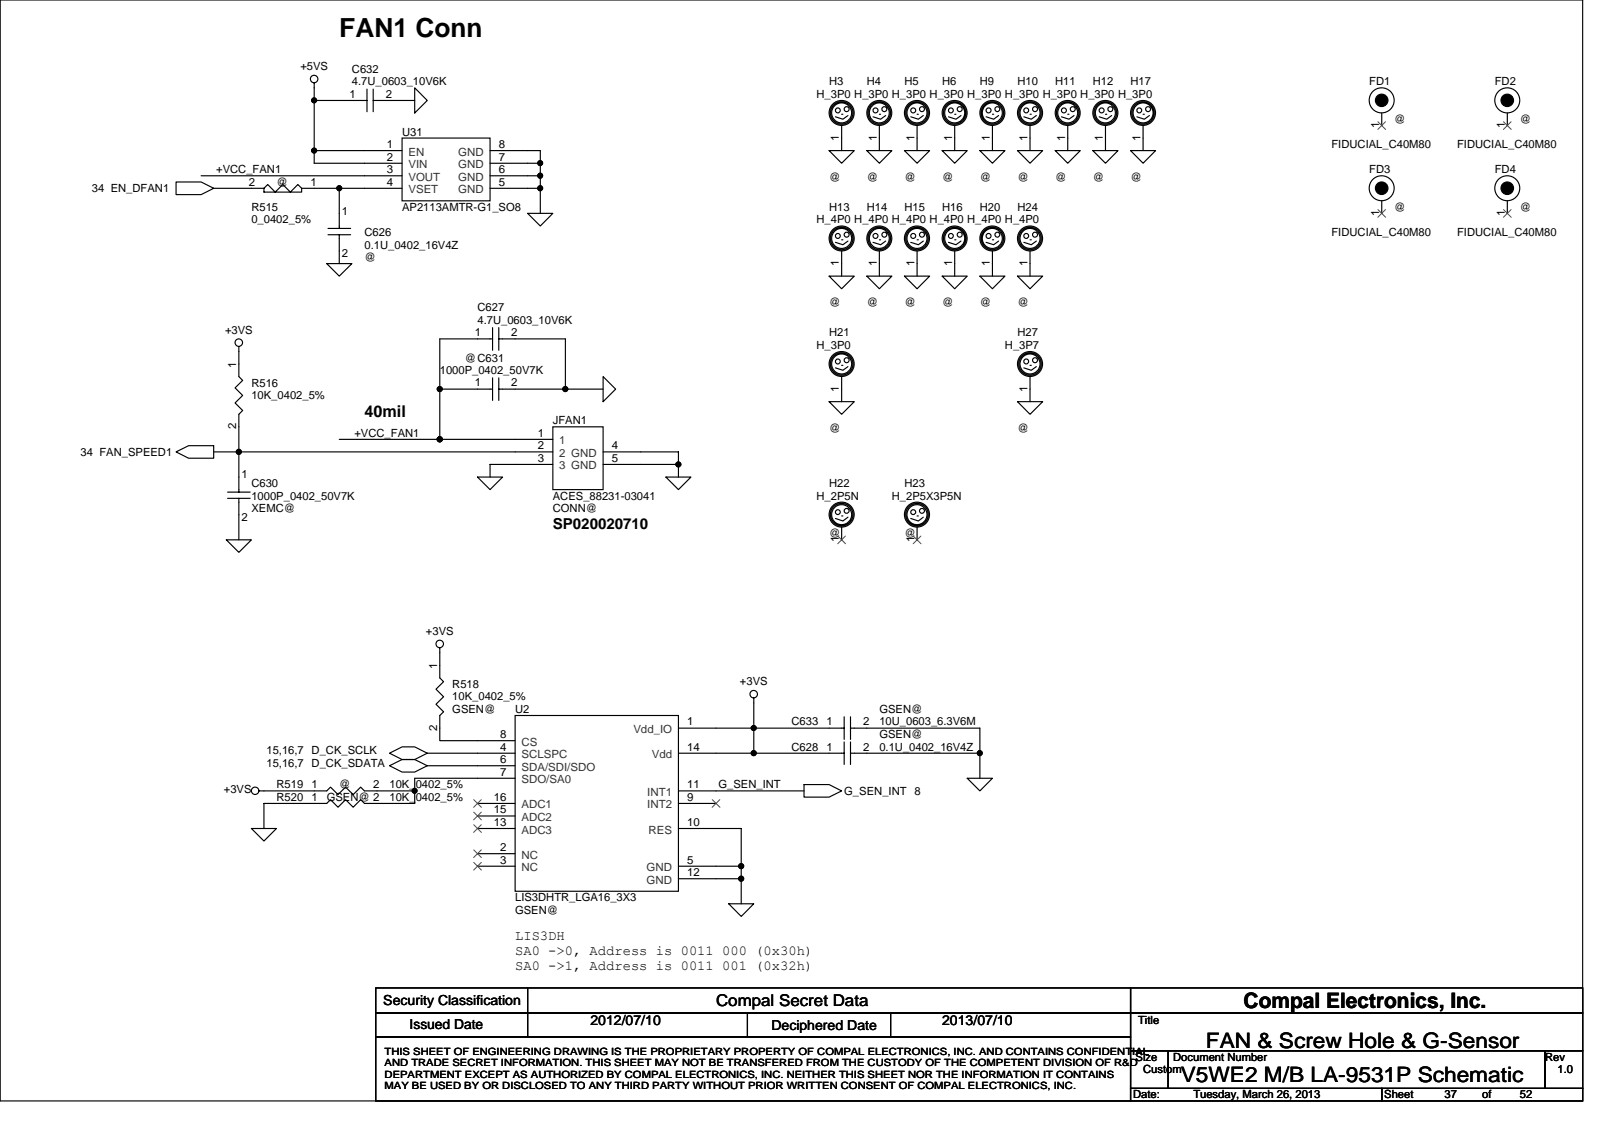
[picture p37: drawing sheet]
<svg xmlns="http://www.w3.org/2000/svg" width="297mm" height="210mm" viewBox="0 0 297 210" stroke-linecap="round" stroke-linejoin="round" font-family="sans-serif">
<defs><g id="words">
<text font-size="4.8" x="62.4" y="6.8">FAN1 Conn</text>
<g font-size="3.9">
<text x="228.9" y="185.5">Compal Electronics, Inc.</text>
<text x="221.9" y="193">FAN &amp; Screw Hole &amp; G-Sensor</text>
<text x="217.3" y="199.3">V5WE2 M/B LA-9531P Schematic</text>
</g>
<g font-size="3">
<text x="67.1" y="76.7">40mil</text>
<text x="131.8" y="185.3">Compal Secret Data</text>
</g>
<text font-size="2.8" x="101.7" y="97.3">SP020020710</text>
<g font-size="2.5">
<text x="94.8" y="173.1">LIS3DH</text>
<text x="94.8" y="175.8">SA0 -&gt;0, Address is 0011 000 (0x30h)</text>
<text x="94.8" y="178.5">SA0 -&gt;1, Address is 0011 001 (0x32h)</text>
<text x="70.5" y="185.1">Security Classification</text>
<text x="75.4" y="189.5">Issued Date</text>
<text x="108.7" y="188.8">2012/07/10</text>
<text x="142" y="189.7">Deciphered Date</text>
<text x="173.4" y="188.8">2013/07/10</text>
</g>
<g font-size="2.1">
<text x="55.3" y="12.9">+5VS</text>
<text x="64.8" y="13.4">C632</text>
<text x="64.8" y="15.7">4.7U_0603_10V6K</text>
<text x="152.6" y="15.7">H3</text>
<text x="159.5" y="15.7">H4</text>
<text x="166.5" y="15.7">H5</text>
<text x="173.4" y="15.7">H6</text>
<text x="180.3" y="15.7">H9</text>
<text x="187.3" y="15.7">H10</text>
<text x="194.2" y="15.7">H11</text>
<text x="201.1" y="15.7">H12</text>
<text x="208.1" y="15.7">H17</text>
<text x="252" y="15.7">FD1</text>
<text x="275.1" y="15.7">FD2</text>
<text x="64.3" y="18">1</text>
<text x="71" y="18">2</text>
<text x="150.3" y="18">H_3P0 H_3P0 H_3P0 H_3P0 H_3P0 H_3P0 H_3P0 H_3P0 H_3P0</text>
<text x="253.8" y="23.6" transform="rotate(-90 253.8 23.6)">1</text>
<text x="256.6" y="22.6">@</text>
<text x="276.9" y="23.6" transform="rotate(-90 276.9 23.6)">1</text>
<text x="279.7" y="22.6">@</text>
<text x="71.2" y="27.2">1</text>
<text x="71.2" y="29.6">2</text>
<text x="74" y="25">U31</text>
<text x="91.8" y="27.2">8</text>
<text x="91.8" y="29.6">7</text>
<text x="154.4" y="25.9" transform="rotate(-90 154.4 25.9)">1</text>
<text x="161.4" y="25.9" transform="rotate(-90 161.4 25.9)">1</text>
<text x="168.3" y="25.9" transform="rotate(-90 168.3 25.9)">1</text>
<text x="175.2" y="25.9" transform="rotate(-90 175.2 25.9)">1</text>
<text x="182.2" y="25.9" transform="rotate(-90 182.2 25.9)">1</text>
<text x="189.1" y="25.9" transform="rotate(-90 189.1 25.9)">1</text>
<text x="196" y="25.9" transform="rotate(-90 196 25.9)">1</text>
<text x="203" y="25.9" transform="rotate(-90 203 25.9)">1</text>
<text x="209.9" y="25.9" transform="rotate(-90 209.9 25.9)">1</text>
<text x="245" y="27.3">FIDUCIAL_C40M80</text>
<text x="268.2" y="27.3">FIDUCIAL_C40M80</text>
<text x="16.9" y="35.3">34 EN_DFAN1</text>
<text x="39.8" y="31.9">+VCC_FAN1</text>
<text x="45.8" y="34.2">2</text>
<text x="50.9" y="34.2">@</text>
<text x="57.1" y="34.2">1</text>
<text x="71.2" y="31.9">3</text>
<text x="71.2" y="34.2">4</text>
<text x="91.8" y="31.9">6</text>
<text x="91.8" y="34.2">5</text>
<text x="152.6" y="33.3">@</text>
<text x="159.5" y="33.3">@</text>
<text x="166.5" y="33.3">@</text>
<text x="173.4" y="33.3">@</text>
<text x="180.3" y="33.3">@</text>
<text x="187.3" y="33.3">@</text>
<text x="194.2" y="33.3">@</text>
<text x="201.1" y="33.3">@</text>
<text x="208.1" y="33.3">@</text>
<text x="252" y="31.9">FD3</text>
<text x="275.1" y="31.9">FD4</text>
<text x="46.3" y="38.8">R515</text>
<text x="46.3" y="41.1">0_0402_5%</text>
<text x="62.9" y="39.5">1</text>
<text x="74" y="38.8">AP2113AMTR-G1_SO8</text>
<text x="150.3" y="41.1">H_4P0 H_4P0 H_4P0 H_4P0 H_4P0 H_4P0</text>
<text x="152.6" y="38.8">H13</text>
<text x="159.5" y="38.8">H14</text>
<text x="166.5" y="38.8">H15</text>
<text x="173.4" y="38.8">H16</text>
<text x="180.3" y="38.8">H20</text>
<text x="187.3" y="38.8">H24</text>
<text x="253.8" y="39.8" transform="rotate(-90 253.8 39.8)">1</text>
<text x="256.6" y="38.8">@</text>
<text x="276.9" y="39.8" transform="rotate(-90 276.9 39.8)">1</text>
<text x="279.7" y="38.8">@</text>
<text x="62.9" y="47.4">2</text>
<text x="67.1" y="43.5">C626</text>
<text x="67.1" y="45.8">0.1U_0402_16V4Z</text>
<text x="245" y="43.5">FIDUCIAL_C40M80</text>
<text x="268.2" y="43.5">FIDUCIAL_C40M80</text>
<text x="67.1" y="48.1">@</text>
<text x="154.4" y="49" transform="rotate(-90 154.4 49)">1</text>
<text x="161.4" y="49" transform="rotate(-90 161.4 49)">1</text>
<text x="168.3" y="49" transform="rotate(-90 168.3 49)">1</text>
<text x="175.2" y="49" transform="rotate(-90 175.2 49)">1</text>
<text x="182.2" y="49" transform="rotate(-90 182.2 49)">1</text>
<text x="189.1" y="49" transform="rotate(-90 189.1 49)">1</text>
<text x="87.9" y="57.3">C627</text>
<text x="87.9" y="59.6">4.7U_0603_10V6K</text>
<text x="152.6" y="56.4">@</text>
<text x="159.5" y="56.4">@</text>
<text x="166.5" y="56.4">@</text>
<text x="173.4" y="56.4">@</text>
<text x="180.3" y="56.4">@</text>
<text x="187.3" y="56.4">@</text>
<text x="41.4" y="61.5">+3VS</text>
<text x="87.4" y="61.9">1</text>
<text x="94.1" y="61.9">2</text>
<text x="150.3" y="64.2">H_3P0</text>
<text x="152.6" y="61.9">H21</text>
<text x="185" y="64.2">H_3P7</text>
<text x="187.3" y="61.9">H27</text>
<text x="43.5" y="67.7" transform="rotate(-90 43.5 67.7)">1</text>
<text x="46.3" y="71.2">R516</text>
<text x="80.9" y="68.9">1000P_0402_50V7K</text>
<text x="85.6" y="66.6">@C631</text>
<text x="87.4" y="71.2">1</text>
<text x="94.1" y="71.2">2</text>
<text x="46.3" y="73.5">10K_0402_5%</text>
<text x="154.4" y="72.1" transform="rotate(-90 154.4 72.1)">1</text>
<text x="189.1" y="72.1" transform="rotate(-90 189.1 72.1)">1</text>
<text x="14.8" y="83.9">34 FAN_SPEED1</text>
<text x="43.5" y="79.1" transform="rotate(-90 43.5 79.1)">2</text>
<text x="65.2" y="80.4">+VCC_FAN1</text>
<text x="99" y="80.4">1</text>
<text x="99" y="82.7">2</text>
<text x="101.7" y="78.1">JFAN1</text>
<text x="112.6" y="82.7">4</text>
<text x="152.6" y="79.5">@</text>
<text x="187.3" y="79.5">@</text>
<text x="44.4" y="88.1">1</text>
<text x="46.3" y="89.7">C630</text>
<text x="99" y="85">3</text>
<text x="112.6" y="85">5</text>
<text x="152.6" y="89.7">H22</text>
<text x="166.5" y="89.7">H23</text>
<text x="44.4" y="95.9">2</text>
<text x="46.3" y="92">1000P_0402_50V7K</text>
<text x="46.3" y="94.3">XEMC@</text>
<text x="101.7" y="92">ACES_88231-03041</text>
<text x="101.7" y="94.3">CONN@</text>
<text x="150.3" y="92">H_2P5N</text>
<text x="164.1" y="92">H_2P5X3P5N</text>
<text x="152.6" y="98.9">@</text>
<text x="154.4" y="99.8" transform="rotate(-90 154.4 99.8)">1</text>
<text x="166.5" y="98.9">@</text>
<text x="168.3" y="99.8" transform="rotate(-90 168.3 99.8)">1</text>
<text x="78.4" y="116.9">+3VS</text>
<text x="80.5" y="123.2" transform="rotate(-90 80.5 123.2)">1</text>
<text x="83.2" y="126.7">R518</text>
<text x="83.2" y="129">10K_0402_5%</text>
<text x="83.2" y="131.3">GSEN@</text>
<text x="94.8" y="131.3">U2</text>
<text x="136.2" y="126.2">+3VS</text>
<text x="161.8" y="131.3">GSEN@</text>
<text x="80.5" y="134.5" transform="rotate(-90 80.5 134.5)">2</text>
<text x="92" y="135.9">8</text>
<text x="126.5" y="133.6">1</text>
<text x="145.7" y="133.6">C633</text>
<text x="152.1" y="133.6">1</text>
<text x="158.8" y="133.6">2</text>
<text x="161.8" y="133.6">10U_0603_6.3V6M</text>
<text x="161.8" y="135.9">GSEN@</text>
<text x="49" y="138.9">15,16,7 D_CK_SCLK</text>
<text x="49" y="141.2">15,16,7 D_CK_SDATA</text>
<text x="92" y="140.5">6</text>
<text x="92" y="142.8">7</text>
<text x="92" y="138.2">4</text>
<text x="126.5" y="138.2">14</text>
<text x="145.7" y="138.2">C628</text>
<text x="152.1" y="138.2">1</text>
<text x="158.8" y="138.2">2</text>
<text x="161.8" y="138.2">0.1U_0402_16V4Z</text>
<text x="41.2" y="146.1">+3VS</text>
<text x="50.9" y="147.5">R520</text>
<text x="50.9" y="145.1">R519</text>
<text x="57.4" y="147.4">1</text>
<text x="57.4" y="145.1">1</text>
<text x="60.1" y="147.5">GSEN@ 2</text>
<text x="62.4" y="145.1">@</text>
<text x="68.7" y="145.1">2</text>
<text x="71.7" y="147.5">10K_0402_5%</text>
<text x="71.7" y="145.1">10K_0402_5%</text>
<text x="90.9" y="149.8">15</text>
<text x="90.9" y="147.4">16</text>
<text x="126.5" y="145.1">11</text>
<text x="126.5" y="147.4">9</text>
<text x="132.2" y="145.2">G_SEN_INT</text>
<text x="155.4" y="146.3">G_SEN_INT 8</text>
<text x="90.9" y="152.1">13</text>
<text x="126.5" y="152.1">10</text>
<text x="92" y="156.7">2</text>
<text x="92" y="159">3</text>
<text x="126.5" y="161.3">12</text>
<text x="126.5" y="159">5</text>
<text x="94.8" y="165.9">LIS3DHTR_LGA16_3X3</text>
<text x="94.8" y="168.3">GSEN@</text>
<text x="209.5" y="188.6">Title</text>
<text x="209" y="195.3">Size</text>
<text x="210.4" y="197.6">Custom</text>
<text x="215.9" y="195.3">Document Number</text>
<text x="284.3" y="195.3">Rev</text>
<text x="286.7" y="197.6">1.0</text>
<text x="208.5" y="202.2">Date:</text>
<text x="219.6" y="202.2">Tuesday, March 26, 2013</text>
<text x="254.8" y="202.2">Sheet</text>
<text x="265.9" y="202.2">37</text>
<text x="272.8" y="202.2">of</text>
<text x="279.7" y="202.2">52</text>
</g>
<g font-size="2.1" fill="#333">
<text x="75.2" y="28.7">EN</text>
<text x="84.3" y="28.7">GND</text>
<text x="75.2" y="31">VIN</text>
<text x="75.2" y="33.3">VOUT</text>
<text x="75.2" y="35.6">VSET</text>
<text x="84.3" y="31">GND</text>
<text x="84.3" y="33.3">GND</text>
<text x="84.3" y="35.6">GND</text>
<text x="102.9" y="81.8">1</text>
<text x="102.9" y="84.1">2 GND</text>
<text x="102.9" y="86.4">3 GND</text>
<text x="96" y="137.3">CS</text>
<text x="116.6" y="135">Vdd_IO</text>
<text x="96" y="141.9">SDA/SDI/SDO</text>
<text x="96" y="139.6">SCLSPC</text>
<text x="120" y="139.6">Vdd</text>
<text x="96" y="144.2">SDO/SA0</text>
<text x="96" y="148.9">ADC1</text>
<text x="119.1" y="146.6">INT1</text>
<text x="119.1" y="148.9">INT2</text>
<text x="96" y="153.5">ADC3</text>
<text x="96" y="151.2">ADC2</text>
<text x="119.4" y="153.5">RES</text>
<text x="96" y="158.1">NC</text>
<text x="96" y="160.4">NC</text>
<text x="119" y="160.4">GND</text>
<text x="119" y="162.7">GND</text>
</g>
<g font-size="1.8">
<text x="70.8" y="194.2">THIS SHEET OF ENGINEERING DRAWING IS THE PROPRIETARY PROPERTY OF COMPAL ELECTRONICS, INC. AND CONTAINS CONFIDENTIAL</text>
<text x="70.8" y="196.3">AND TRADE SECRET INFORMATION. THIS SHEET MAY NOT BE TRANSFERED FROM THE CUSTODY OF THE COMPETENT DIVISION OF R&amp;D</text>
<text x="70.8" y="198.4">DEPARTMENT EXCEPT AS AUTHORIZED BY COMPAL ELECTRONICS, INC. NEITHER THIS SHEET NOR THE INFORMATION IT CONTAINS</text>
<text x="70.8" y="200.5">MAY BE USED BY OR DISCLOSED TO ANY THIRD PARTY WITHOUT PRIOR WRITTEN CONSENT OF COMPAL ELECTRONICS, INC.</text>
</g>
</g></defs>
<g fill="none" stroke="#000" stroke-width=".21">
<path d="M0 0h291.3v202.7h-291.3zM57.8 15.3v14.8h16.2M67.5 18.5h-9.7M67.5 16.4v4.2M68.7 18.5h7.6M68.7 16.4v4.2M76.3 16.2l2.3 2.3-2.3 2.3zM32.4 33.5h4.6l2.3 1.2-2.3 1.1h-4.6zM37 32.4h37M39.3 34.7h9.3M48.6 34.7l.7-.7 1.3 1.4 1.4-1.4 1.4 1.4 1.4-1.4 .7 .7M48.6 34.7v.7h6.9v-.7"/>
<path d="M55.5 34.7h18.5M57.8 27.7h16.2M62.4 34.7v7.4M74 25.4h16.2v11.6h-16.2zM90.2 30.1h9.2M90.2 27.7h9.2v11.6M97.1 39.3h4.6l-2.3 2.3zM99.4 34.7h-9.2M99.4 32.4h-9.2M152.6 27.7h4.6l-2.3 2.4zM154.9 21h.2M154.9 23.1v4.6"/>
<path d="M156.1 21.3l-1 .6-1.3-.4M159.5 27.7h4.6l-2.3 2.4zM161.8 21h.3M161.8 23.1v4.6M163 21.3l-.9 .6-1.4-.4M166.5 27.7h4.6l-2.3 2.4zM168.8 21h.2M168.8 23.1v4.6M169.9 21.3l-.9 .6-1.4-.4M173.4 27.7h4.6l-2.3 2.4zM175.7 23.1v4.6M175.7 21h.2"/>
<path d="M176.9 21.3l-1 .6-1.3-.4M180.3 27.7h4.7l-2.4 2.4zM182.6 23.1v4.6M182.6 21h.3M183.8 21.3l-.9 .6-1.4-.4M187.3 27.7h4.6l-2.3 2.4zM189.6 21h.2M189.6 23.1v4.6M190.7 21.3l-.9 .6-1.4-.4M194.2 27.7h4.6l-2.3 2.4zM196.5 23.1v4.6M196.5 21h.2"/>
<path d="M197.7 21.3l-1 .6-1.4-.4M201.1 27.7h4.7l-2.3 2.4zM203.5 21h.2M203.5 23.1v4.6M204.6 21.3l-.9 .6-1.4-.4M208.1 27.7h4.6l-2.3 2.4zM210.4 21h.2M210.4 23.1v4.6M211.5 21.3l-.9 .6-1.4-.4M254.3 20.8v2.3M254.3 37v2.3M277.4 20.8v2.3"/>
<path d="M277.4 37v2.3M60.1 48.5h4.7l-2.4 2.3zM60.4 43.2h4.1M60.4 42.1h4.1M62.4 43.2v5.3M152.6 50.8h4.6l-2.3 2.4zM154.9 44.2h.2M154.9 46.2v4.6M156.1 44.4l-1 .7-1.3-.5M159.5 50.8h4.6l-2.3 2.4zM161.8 44.2h.3M161.8 46.2v4.6"/>
<path d="M163 44.4l-.9 .7-1.4-.5M166.5 50.8h4.6l-2.3 2.4zM168.8 44.2h.2M168.8 46.2v4.6M169.9 44.4l-.9 .7-1.4-.5M173.4 50.8h4.6l-2.3 2.4zM175.7 46.2v4.6M175.7 44.2h.2M176.9 44.4l-1 .7-1.3-.5M180.3 50.8h4.7l-2.4 2.4zM182.6 46.2v4.6M182.6 44.2h.3"/>
<path d="M183.8 44.4l-.9 .7-1.4-.5M187.3 50.8h4.6l-2.3 2.4zM189.6 44.2h.2M189.6 46.2v4.6M190.7 44.4l-.9 .7-1.4-.5M44 63.8v5.5l.7 .7-1.4 1.4 1.4 1.4-1.4 1.4 1.4 1.4-.7 .7v14.3M80.9 71.6v9.3M90.7 62.4h-9.8v9.2h9.8M90.7 60.3v4.2M90.7 69.6v4.1M91.8 62.4h12.3v9.2M91.8 60.3v4.2"/>
<path d="M91.8 69.6v4.1M101.7 78.6h9.3v11.5h-9.3zM111 69.3l2.3 2.3-2.3 2.4zM111 71.6h-19.2M152.6 74h4.6l-2.3 2.3zM154.9 67.3h.2M154.9 69.3v4.7M156.1 67.5l-1 .7-1.3-.5M187.3 74h4.6l-2.3 2.3zM189.6 67.3h.2M189.6 69.3v4.7M190.7 67.5l-.9 .7-1.4-.5"/>
<path d="M32.4 83.2l2.3-1.1h4.6v2.3h-4.6zM39.3 83.2h62.4M41.7 99.4h4.6l-2.3 2.3zM41.9 91.8h4.1M41.9 90.6h4.1M44 91.8v7.6M62.4 80.9h39.3M87.9 87.8h4.6l-2.3 2.3zM101.7 85.5h-11.5v2.3M111 83.2h13.9v2.3h-13.9M122.6 87.8h4.6l-2.3 2.3zM124.9 85.5v2.3"/>
<path d="M154.9 95h.2M154.9 97.1v2.3M156.1 95.2l-1 .7-1.3-.4M168.8 95h.2M168.8 97.1v2.3M169.9 95.2l-.9 .7-1.4-.4M80.9 119.3v5.5l.7 .7-1.4 1.4 1.4 1.4-1.4 1.4 1.4 1.4-.7 .6v4.7h13.9M71.7 138.7l2.3-1.2h2.3l2.3 1.2-2.3 1.1h-2.3zM94.8 138.7h-16.2M94.8 131.7h30.1v32.4h-30.1zM124.9 134.1h30.5M124.9 138.7h30.5"/>
<path d="M138.7 128.5v10.2M155.4 132v4.1M155.4 136.6v4.2M156.5 138.7h23.8v4.6M156.5 134.1h23.8v4.6M156.5 132v4.1M156.5 136.6v4.2M46.3 152.5h4.6l-2.3 2.4zM47.7 145.6h12.4l.7-.7 1.4 1.4 1.4-1.4 1.4 1.4 1.4-1.4 .7 .7h9.2v2.3h-9.2l-.7-.7-1.4 1.4-1.4-1.4-1.4 1.4-1.4-1.4-.7 .7h-11.5v4.6M71.7 141l2.3-1.2h2.3l2.3 1.2-2.3 1.2h-2.3zM87.9 159.5h6.9M87.9 152.5h6.9"/>
<path d="M87.9 147.9h6.9M87.9 157.2h6.9M87.9 150.2h6.9M94.8 143.3h-18.5v2.3M94.8 141h-16.2M124.9 152.5h11.5v13.9M124.9 145.6h23.1M124.9 147.9h6.9M136.4 159.5h-11.5M148 144.5h4.6l2.3 1.1-2.3 1.2h-4.6zM178 143.3h4.6l-2.3 2.3zM124.9 161.8h11.5"/>
<path d="M134.1 166.4h4.6l-2.3 2.3zM69.1 181.9h139v4.6h-139zM69.1 186.5h139v4.4h-139zM69.1 190.9h139v11.8h-139zM97.1 181.9v9M137.6 186.5v4.4M163.9 186.5v4.4M208.1 181.9h83.2v4.6h-83.2zM208.1 186.5h83.2v7h-83.2zM208.1 193.5h6.9v6.9h-6.9zM215 193.5h69.3v6.9h-69.3zM284.3 193.5h7v6.9h-7z"/>
<path d="M208.1 200.4h46.2v2.3h-46.2zM254.3 200.4h37v2.3h-37z"/>
<circle cx="57.8" cy="14.5" r=".69"/>
<circle cx="254.3" cy="18.5" r="2.31"/>
<circle cx="277.4" cy="18.5" r="2.31"/>
<circle cx="154.2" cy="20.3" r=".45"/>
<circle cx="154.9" cy="20.8" r="1.84"/>
<circle cx="154.9" cy="20.8" r="2.07"/>
<circle cx="154.9" cy="20.8" r="2.3"/>
<circle cx="155.8" cy="20.1" r=".46"/>
<circle cx="161.1" cy="20.3" r=".46"/>
<circle cx="161.8" cy="20.8" r="1.84"/>
<circle cx="161.8" cy="20.8" r="2.07"/>
<circle cx="161.8" cy="20.8" r="2.3"/>
<circle cx="162.8" cy="20.1" r=".46"/>
<circle cx="168.1" cy="20.3" r=".46"/>
<circle cx="168.8" cy="20.8" r="1.84"/>
<circle cx="168.8" cy="20.8" r="2.07"/>
<circle cx="168.8" cy="20.8" r="2.3"/>
<circle cx="169.7" cy="20.1" r=".46"/>
<circle cx="175" cy="20.3" r=".45"/>
<circle cx="175.7" cy="20.8" r="2.07"/>
<circle cx="175.7" cy="20.8" r="2.3"/>
<circle cx="175.7" cy="20.8" r="1.84"/>
<circle cx="176.6" cy="20.1" r=".46"/>
<circle cx="181.9" cy="20.3" r=".46"/>
<circle cx="182.6" cy="20.8" r="1.84"/>
<circle cx="182.6" cy="20.8" r="2.07"/>
<circle cx="182.6" cy="20.8" r="2.3"/>
<circle cx="183.5" cy="20.1" r=".45"/>
<circle cx="188.9" cy="20.3" r=".45"/>
<circle cx="189.6" cy="20.8" r="1.84"/>
<circle cx="189.6" cy="20.8" r="2.07"/>
<circle cx="189.6" cy="20.8" r="2.3"/>
<circle cx="190.5" cy="20.1" r=".46"/>
<circle cx="195.8" cy="20.3" r=".46"/>
<circle cx="196.5" cy="20.8" r="1.84"/>
<circle cx="196.5" cy="20.8" r="2.07"/>
<circle cx="196.5" cy="20.8" r="2.3"/>
<circle cx="197.4" cy="20.1" r=".46"/>
<circle cx="202.7" cy="20.3" r=".46"/>
<circle cx="203.4" cy="20.8" r="1.84"/>
<circle cx="203.4" cy="20.8" r="2.07"/>
<circle cx="203.4" cy="20.8" r="2.3"/>
<circle cx="204.3" cy="20.1" r=".46"/>
<circle cx="209.7" cy="20.3" r=".45"/>
<circle cx="210.4" cy="20.8" r="2.07"/>
<circle cx="210.4" cy="20.8" r="2.3"/>
<circle cx="210.4" cy="20.8" r="1.84"/>
<circle cx="211.3" cy="20.1" r=".46"/>
<circle cx="254.3" cy="34.7" r="2.3"/>
<circle cx="277.4" cy="34.7" r="2.3"/>
<circle cx="154.2" cy="43.4" r=".45"/>
<circle cx="154.9" cy="43.9" r="1.84"/>
<circle cx="154.9" cy="43.9" r="2.07"/>
<circle cx="154.9" cy="43.9" r="2.3"/>
<circle cx="155.8" cy="43.2" r=".46"/>
<circle cx="161.1" cy="43.4" r=".46"/>
<circle cx="161.8" cy="43.9" r="1.84"/>
<circle cx="161.8" cy="43.9" r="2.07"/>
<circle cx="161.8" cy="43.9" r="2.3"/>
<circle cx="162.8" cy="43.2" r=".46"/>
<circle cx="168.1" cy="43.4" r=".46"/>
<circle cx="168.8" cy="43.9" r="1.84"/>
<circle cx="168.8" cy="43.9" r="2.07"/>
<circle cx="168.8" cy="43.9" r="2.3"/>
<circle cx="169.7" cy="43.2" r=".46"/>
<circle cx="175" cy="43.4" r=".45"/>
<circle cx="175.7" cy="43.9" r="2.07"/>
<circle cx="175.7" cy="43.9" r="2.3"/>
<circle cx="175.7" cy="43.9" r="1.84"/>
<circle cx="176.6" cy="43.2" r=".46"/>
<circle cx="181.9" cy="43.4" r=".46"/>
<circle cx="182.6" cy="43.9" r="1.84"/>
<circle cx="182.6" cy="43.9" r="2.07"/>
<circle cx="182.6" cy="43.9" r="2.3"/>
<circle cx="183.5" cy="43.2" r=".45"/>
<circle cx="188.9" cy="43.4" r=".45"/>
<circle cx="189.6" cy="43.9" r="1.84"/>
<circle cx="189.6" cy="43.9" r="2.07"/>
<circle cx="189.6" cy="43.9" r="2.3"/>
<circle cx="190.5" cy="43.2" r=".46"/>
<circle cx="43.9" cy="63.1" r=".69"/>
<circle cx="154.2" cy="66.6" r=".45"/>
<circle cx="154.9" cy="67" r="1.84"/>
<circle cx="154.9" cy="67" r="2.07"/>
<circle cx="154.9" cy="67" r="2.3"/>
<circle cx="155.8" cy="66.3" r=".46"/>
<circle cx="188.9" cy="66.6" r=".45"/>
<circle cx="189.6" cy="67" r="1.84"/>
<circle cx="189.6" cy="67" r="2.07"/>
<circle cx="189.6" cy="67" r="2.3"/>
<circle cx="190.5" cy="66.3" r=".46"/>
<circle cx="154.2" cy="94.3" r=".45"/>
<circle cx="154.9" cy="94.8" r="1.84"/>
<circle cx="154.9" cy="94.7" r="2.07"/>
<circle cx="154.9" cy="94.7" r="2.3"/>
<circle cx="155.8" cy="94.1" r=".45"/>
<circle cx="168.1" cy="94.3" r=".45"/>
<circle cx="168.8" cy="94.8" r="1.84"/>
<circle cx="168.8" cy="94.7" r="2.07"/>
<circle cx="168.8" cy="94.7" r="2.3"/>
<circle cx="169.7" cy="94.1" r=".45"/>
<circle cx="80.9" cy="118.6" r=".69"/>
<circle cx="138.7" cy="127.8" r=".69"/>
<circle cx="47" cy="145.6" r=".69"/>
</g>
<g fill="#000" stroke="#000" stroke-width=".21">
<circle cx="57.8" cy="18.5" r=".45"/>
<circle cx="254.3" cy="18.5" r="1.15"/>
<circle cx="277.4" cy="18.5" r="1.15"/>
<circle cx="57.8" cy="27.7" r=".45"/>
<circle cx="62.4" cy="34.7" r=".45"/>
<circle cx="99.4" cy="34.7" r=".45"/>
<circle cx="99.4" cy="32.4" r=".45"/>
<circle cx="99.4" cy="30" r=".45"/>
<circle cx="254.3" cy="34.7" r="1.15"/>
<circle cx="277.4" cy="34.7" r="1.15"/>
<circle cx="80.9" cy="71.6" r=".46"/>
<circle cx="104" cy="71.6" r=".46"/>
<circle cx="43.9" cy="83.2" r=".46"/>
<circle cx="80.9" cy="80.9" r=".46"/>
<circle cx="124.9" cy="85.5" r=".45"/>
<circle cx="138.7" cy="138.7" r=".46"/>
<circle cx="138.7" cy="134" r=".45"/>
<circle cx="180.3" cy="138.7" r=".45"/>
<circle cx="76.3" cy="145.6" r=".45"/>
<circle cx="136.4" cy="159.5" r=".46"/>
<circle cx="136.4" cy="161.8" r=".46"/>
</g>
<g fill="none" stroke="#4c4c4c" stroke-width=".18">
<path d="M253.6 38.6l1.4 1.4M253.6 22.4l1.4 1.4M255 38.6l-1.4 1.4M255 22.4l-1.4 1.4M276.7 22.4l1.4 1.4M276.7 38.6l1.4 1.4M278.1 22.4l-1.4 1.4M278.1 38.6l-1.4 1.4M154.2 98.7l1.4 1.4M155.6 98.7l-1.4 1.4M168.1 98.7l1.4 1.4M169.5 98.7l-1.4 1.4"/>
<path d="M87.2 151.8l1.4 1.5M87.2 156.5l1.4 1.4M87.2 158.8l1.4 1.4M87.2 149.5l1.4 1.5M87.2 147.2l1.4 1.5M88.6 151.8l-1.4 1.5M88.6 156.5l-1.4 1.4M88.6 158.8l-1.4 1.4M88.6 149.5l-1.4 1.5M88.6 147.2l-1.4 1.5M131.1 147.2l1.4 1.5M132.5 147.2l-1.4 1.5"/>
</g>
<use href="#words"/>
</svg>
